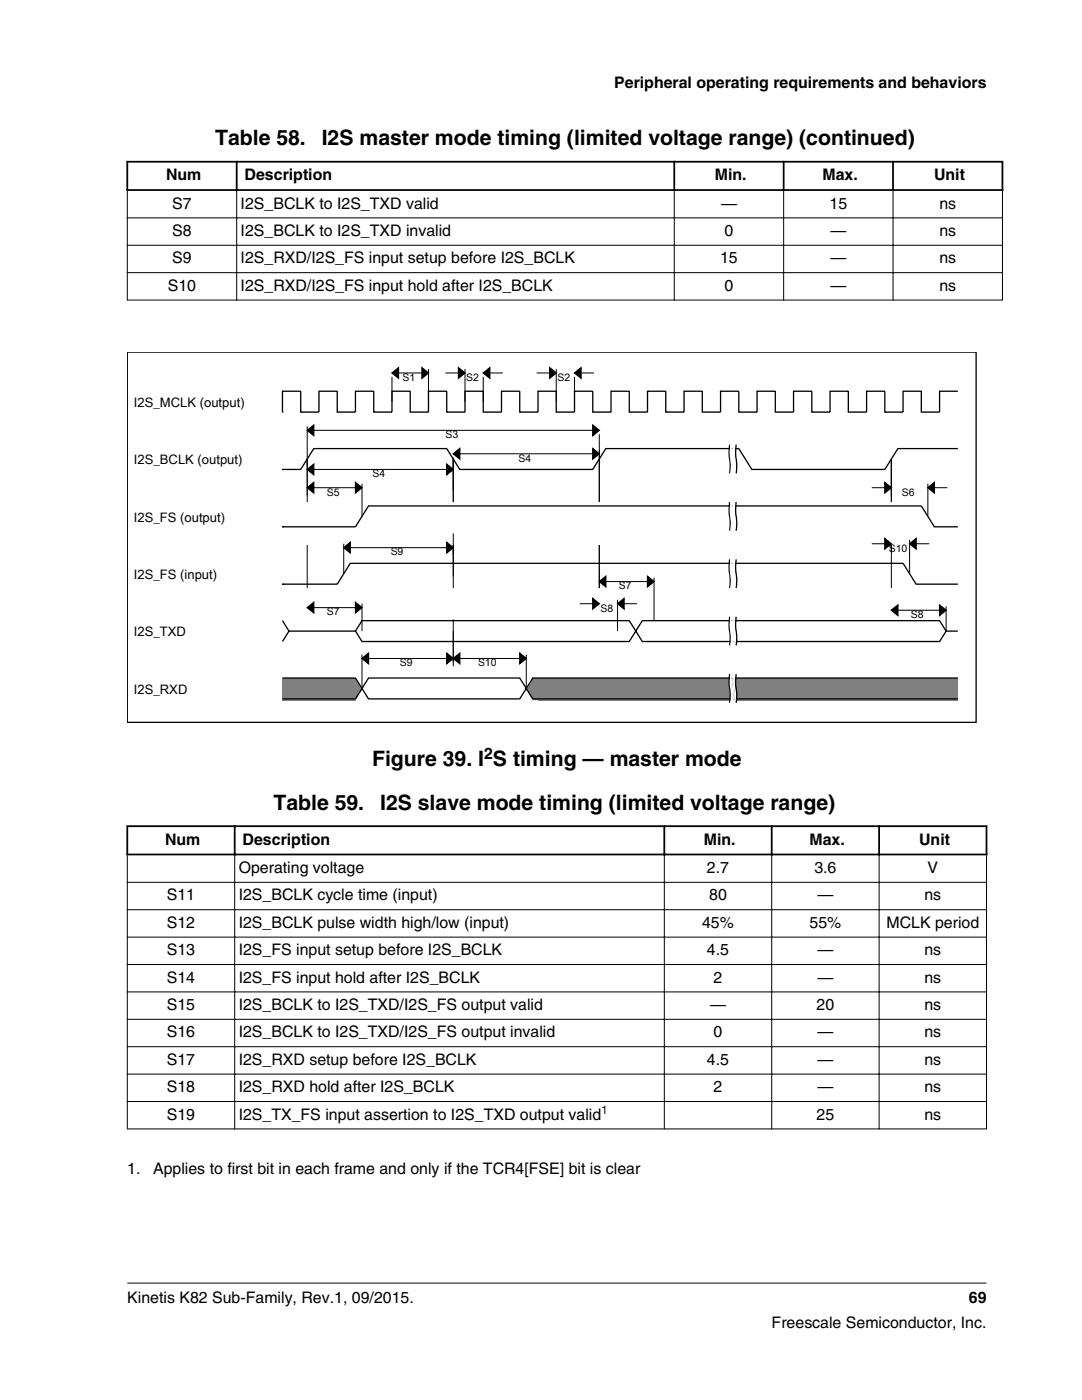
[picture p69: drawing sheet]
<svg xmlns="http://www.w3.org/2000/svg" width="216mm" height="279mm" viewBox="0 0 216 279" stroke-linecap="round" stroke-linejoin="round" font-family="sans-serif">
<defs><g id="words">
<g font-size="4.2">
<text x="42.9" y="29">Table 58.</text>
<text x="64.2" y="29">I2S master mode timing (limited voltage range) (continued)</text>
<text x="74.2" y="152.9">Figure 39. I S timing — master mode</text>
<text x="54.6" y="161.6">Table 59.</text>
<text x="75.8" y="161.6">I2S slave mode timing (limited voltage range)</text>
</g>
<g font-size="3.2">
<text x="122.6" y="17.5">Peripheral operating requirements and behaviors</text>
<text x="33.1" y="36">Num</text>
<text x="48.8" y="36">Description</text>
<text x="142.6" y="36">Min.</text>
<text x="164.1" y="36">Max.</text>
<text x="186.4" y="36">Unit</text>
<text x="34.4" y="41.6">S7</text>
<text x="48" y="41.6">I2S_BCLK to I2S_TXD valid</text>
<text x="143.9" y="41.6">—</text>
<text x="165.5" y="41.6">15</text>
<text x="187.4" y="41.6">ns</text>
<text x="34.4" y="47.1">S8</text>
<text x="48" y="47.1">I2S_BCLK to I2S_TXD invalid</text>
<text x="144.6" y="47.1">0</text>
<text x="165.7" y="47.1">—</text>
<text x="187.4" y="47.1">ns</text>
<text x="34.4" y="52.6">S9</text>
<text x="48" y="52.6">I2S_RXD/I2S_FS input setup before I2S_BCLK</text>
<text x="143.7" y="52.6">15</text>
<text x="165.7" y="52.6">—</text>
<text x="187.4" y="52.6">ns</text>
<text x="33.5" y="58">S10</text>
<text x="48" y="58">I2S_RXD/I2S_FS input hold after I2S_BCLK</text>
<text x="144.6" y="58">0</text>
<text x="165.7" y="58">—</text>
<text x="187.4" y="58">ns</text>
<text x="96.6" y="151.5">2</text>
<text x="32.9" y="168.6">Num</text>
<text x="48.4" y="168.6">Description</text>
<text x="140.4" y="168.6">Min.</text>
<text x="161.5" y="168.6">Max.</text>
<text x="183.4" y="168.6">Unit</text>
<text x="33.3" y="179.7">S11</text>
<text x="47.6" y="174.2">Operating voltage</text>
<text x="47.6" y="179.7">I2S_BCLK cycle time (input)</text>
<text x="141.1" y="174.2">2.7</text>
<text x="141.5" y="179.7">80</text>
<text x="162.5" y="174.2">3.6</text>
<text x="163.1" y="179.7">—</text>
<text x="184.5" y="179.7">ns</text>
<text x="185.1" y="174.2">V</text>
<text x="33.3" y="185.2">S12</text>
<text x="47.6" y="185.2">I2S_BCLK pulse width high/low (input)</text>
<text x="140.1" y="185.2">45%</text>
<text x="161.5" y="185.2">55%</text>
<text x="176.9" y="185.2">MCLK period</text>
<text x="33.3" y="190.6">S13</text>
<text x="47.6" y="190.6">I2S_FS input setup before I2S_BCLK</text>
<text x="141.1" y="190.6">4.5</text>
<text x="163.1" y="190.6">—</text>
<text x="184.5" y="190.6">ns</text>
<text x="33.3" y="196.1">S14</text>
<text x="47.6" y="196.1">I2S_FS input hold after I2S_BCLK</text>
<text x="142.4" y="196.1">2</text>
<text x="163.1" y="196.1">—</text>
<text x="184.5" y="196.1">ns</text>
<text x="33.3" y="201.6">S15</text>
<text x="47.6" y="201.6">I2S_BCLK to I2S_TXD/I2S_FS output valid</text>
<text x="141.7" y="201.6">—</text>
<text x="162.9" y="201.6">20</text>
<text x="184.5" y="201.6">ns</text>
<text x="33.3" y="207">S16</text>
<text x="47.6" y="207">I2S_BCLK to I2S_TXD/I2S_FS output invalid</text>
<text x="142.4" y="207">0</text>
<text x="163.1" y="207">—</text>
<text x="184.5" y="207">ns</text>
<text x="33.3" y="212.5">S17</text>
<text x="47.6" y="212.5">I2S_RXD setup before I2S_BCLK</text>
<text x="141.1" y="212.5">4.5</text>
<text x="163.1" y="212.5">—</text>
<text x="184.5" y="212.5">ns</text>
<text x="33.3" y="218">S18</text>
<text x="47.6" y="218">I2S_RXD hold after I2S_BCLK</text>
<text x="142.4" y="218">2</text>
<text x="163.1" y="218">—</text>
<text x="184.5" y="218">ns</text>
<text x="33.3" y="223.4">S19</text>
<text x="47.6" y="223.4">I2S_TX_FS input assertion to I2S_TXD output valid</text>
<text x="162.9" y="223.4">25</text>
<text x="184.5" y="223.4">ns</text>
<text x="25.4" y="234.2">1.</text>
<text x="30.5" y="234.2">Applies to first bit in each frame and only if the TCR4[FSE] bit is clear</text>
<text x="25.4" y="260">Kinetis K82 Sub-Family, Rev.1, 09/2015.</text>
<text x="193.3" y="260">69</text>
<text x="154" y="265">Freescale Semiconductor, Inc.</text>
</g>
<g font-size="2.6">
<text x="26.7" y="81.2">I2S_MCLK (output)</text>
<text x="26.7" y="92.6">I2S_BCLK (output)</text>
<text x="26.7" y="104.1">I2S_FS (output)</text>
<text x="26.7" y="115.5">I2S_FS (input)</text>
<text x="26.7" y="127">I2S_TXD</text>
<text x="26.7" y="138.4">I2S_RXD</text>
</g>
<text font-size="2.4" fill="#00f" x="120" y="222.4">1</text>
<g font-size="2.1">
<text x="80.3" y="76">S1</text>
<text x="93" y="76">S2</text>
<text x="111.3" y="76">S2</text>
<text x="88.9" y="87.4">S3</text>
<text x="74.3" y="95.2">S4</text>
<text x="103.5" y="92.1">S4</text>
<text x="65.2" y="98.9">S5</text>
<text x="179.9" y="98.9">S6</text>
<text x="78" y="110.9">S9</text>
<text x="177.3" y="110.1">S10</text>
<text x="123.5" y="117.6">S7</text>
<text x="65.2" y="122.8">S7</text>
<text x="119.8" y="122">S8</text>
<text x="181.8" y="123.3">S8</text>
<text x="79.8" y="133">S9</text>
<text x="95.4" y="133">S10</text>
</g>
</g></defs>
<path d="M25.2 32.3h175M25.2 37.9h175M25.4 32.1v6M47.2 32.1v6M134.5 32.1v6M156.4 32.1v6M178.2 32.1v6M200 32.1v6" fill="none" stroke="#000" stroke-width=".35"/>
<path d="M25.4 38.1v21.9M47.2 37.7v22.3M134.5 37.7v22.3M156.4 37.7v22.3M178.2 37.7v22.3M200 38.1v21.9M25.3 43.5h174.8M25.3 48.9h174.8M25.3 54.4h174.8M25.3 59.9h174.8" fill="none" stroke="#000" stroke-width=".2"/>
<path d="M25.4 70.3h169.4v73.9h-169.4z" fill="none" stroke="#000" stroke-width=".26"/>
<g fill="#808080">
<path d="M56.4 135.3h3.6v4.4h-3.6z"/>
<path d="M60 135.3h3.6v4.4h-3.6z"/>
<path d="M63.6 135.3h3.7v4.4h-3.7z"/>
<path d="M67.3 135.3h3.6v4.4h-3.6z"/>
<path d="M70.9 135.3l1.3 2.4-1.3 2z"/>
<path d="M106.3 135.3h1.1v4.4h-1.1l-1.3-2z"/>
<path d="M107.4 135.3h3.6v4.4h-3.6z"/>
<path d="M111 135.3h3.6v4.4h-3.6z"/>
<path d="M114.6 135.3h3.7v4.4h-3.7z"/>
<path d="M118.3 135.3h3.6v4.4h-3.6z"/>
<path d="M121.9 135.3h3.7v4.4h-3.7z"/>
<path d="M125.6 135.3h3.6v4.4h-3.6z"/>
<path d="M129.2 135.3h3.6v4.4h-3.6z"/>
<path d="M132.8 135.3h3.7v4.4h-3.7z"/>
<path d="M136.5 135.3h3.6v4.4h-3.6z"/>
<path d="M140.1 135.3h3.7v4.4h-3.7z"/>
<path d="M143.8 135.3h3.6v4.4h-3.6z"/>
<path d="M147.4 135.3h3.7v4.4h-3.7z"/>
<path d="M151.1 135.3h3.6v4.4h-3.6z"/>
<path d="M154.7 135.3h3.6v4.4h-3.6z"/>
<path d="M158.3 135.3h3.7v4.4h-3.7z"/>
<path d="M162 135.3h3.6v4.4h-3.6z"/>
<path d="M165.6 135.3h3.7v4.4h-3.7z"/>
<path d="M169.3 135.3h3.6v4.4h-3.6z"/>
<path d="M172.9 135.3h3.7v4.4h-3.7z"/>
<path d="M176.6 135.3h3.6v4.4h-3.6z"/>
<path d="M180.2 135.3h3.6v4.4h-3.6z"/>
<path d="M183.8 135.3h3.7v4.4h-3.7z"/>
<path d="M187.5 135.3h3.6v4.4h-3.6z"/>
</g>
<g fill="none" stroke="#000" stroke-width=".26">
<path d="M78.2 74.4l1.3-1v2.1zM84.2 73.4l1.3 1-1.3 1.1zM91.5 73.4l1.3 1-1.3 1.1zM96.4 74.4l1.3-1v2.1zM109.7 73.4l1.3 1-1.3 1.1zM114.6 74.4l1.3-1v2.1zM191.1 78.1h-3.6v4.1h-3.7v-4.1h-3.6v4.1h-3.6v-4.1h-3.7v4.1h-3.6v-4.1h-3.7v4.1h-3.6v-4.1h-3.7v4.1h-3.6v-4.1h-3.6v4.1h-3.7v-4.1h-3.6v4.1h-3.7v-4.1h-3.6v4.1h-3.7v-4.1h-3.6v4.1h-3.6v-4.1h-3.7v4.1h-3.6v-4.1h-3.7v4.1h-3.6v-4.1h-3.6v4.1h-3.7v-4.1h-3.6v4.1h-3.7v-4.1h-3.6v4.1h-3.7v-4.1h-3.6v4.1h-3.6v-4.1h-3.7v4.1h-3.6v-4.1h-3.7v4.1h-3.6v-4.1h-3.7v4.1h-3.6v-4.1h-3.6v4.1M56.4 82.2h.1M56.4 93.7h.1M61.3 85.9l1.3-1.1v2.1zM61.3 93.7l1.3-1.1v2.1zM61.3 97.3l1.3-1v2.1z"/>
<path d="M70.9 96.3l1.3 1-1.3 1.1zM89.1 92.6l1.3 1.1-1.3 1zM90.4 90.6l1.3-1.1v2.1zM118.3 84.8l1.3 1.1-1.3 1zM118.3 89.5l1.3 1.1-1.3 1zM145.6 88.7v.2a10 10 0 0 0 .1 3.5l-.1 2.1M146.9 88.7v.2a10 10 0 0 0 .1 3.5l-.1 2.1M176.6 96.3l1.3 1-1.3 1.1zM185.1 97.3l1.3-1v2.1zM191.1 89.5h-11.9l-2.6 4.2h-26.6l-2.6-4.2h-26.5l-2.6 4.2h-26.6l-2.6-4.2h-26.5l-2.6 4.2h-3.6M56.4 105.1h.1M56.4 105.1h14.5l2.6-4.1h110.3l2.6 4.1h4.7"/>
<path d="M56.4 116.6h.1M56.4 116.6h10.9l2.6-4.2h110.3l2.6 4.2h8.3M68.6 109.3l1.3-1v2zM89.1 108.3l1.3 1-1.3 1zM118.3 119.4l1.3 1.1-1.3 1zM119.6 116.1l1.3-1.1v2.1zM129.2 115l1.3 1.1-1.3 1zM145.6 100.2v.1a10 10 0 0 0 .1 3.5l-.1 2.1M145.6 111.6v.2a10 10 0 0 0 .1 3.4l-.1 2.2M146.9 100.2v.1a10 10 0 0 0 .1 3.5l-.1 2.1M146.9 111.6v.2a10 10 0 0 0 .1 3.4l-.1 2.2M176.6 107.5l1.3 1-1.3 1.1z"/>
<path d="M181.5 108.5l1.3-1v2.1zM56.4 135.3h14.5l2.6 4.2h30.2l2.6-4.2h84.8M56.4 139.5h14.5l2.6-4.2h30.2l2.6 4.2h84.8M56.4 123.9l1.3 2M61.3 121.3l1.3-1.1v2.1zM70.9 120.2l1.3 1.1-1.3 1zM70.9 125.9h-13.2l-1.3 2.1M70.9 125.9l1.3 2.1h53.4l2.6-4.1h59.3l1.3 2M70.9 125.9l1.3-2h53.4l2.6 4.1h59.3l1.3-2.1h2.3M72.2 131.4l1.3-1v2.1zM89.1 130.4l1.3 1-1.3 1.1zM90.4 131.4l1.3-1v2.1z"/>
<path d="M103.7 130.4l1.3 1-1.3 1.1zM123.2 120.5l1.3-1.1v2.1zM145.6 123.1v.1a10 10 0 0 0 .1 3.5l-.1 2.1M145.6 134.5v.2a10 10 0 0 0 .1 3.4l-.1 2.2M146.9 123.1v.1a10 10 0 0 0 .1 3.5l-.1 2.1M146.9 134.5v.2a10 10 0 0 0 .1 3.4l-.1 2.2M177.9 121.8l1.3-1.1v2.1zM187.5 120.7l1.3 1.1-1.3 1z"/>
</g>
<g fill="#000">
<path d="M78.2 74.4l1.3-1v2.1zM84.2 73.4l1.3 1-1.3 1.1zM91.5 73.4l1.3 1-1.3 1.1zM96.4 74.4l1.3-1v2.1zM109.7 73.4l1.3 1-1.3 1.1zM114.6 74.4l1.3-1v2.1zM61.3 85.9l1.3-1.1v2.1zM61.3 93.7l1.3-1.1v2.1zM61.3 97.3l1.3-1v2.1zM70.9 96.3l1.3 1-1.3 1.1zM89.1 92.6l1.3 1.1-1.3 1zM90.4 90.6l1.3-1.1v2.1z"/>
<path d="M118.3 84.8l1.3 1.1-1.3 1zM118.3 89.5l1.3 1.1-1.3 1zM176.6 96.3l1.3 1-1.3 1.1zM185.1 97.3l1.3-1v2.1zM68.6 109.3l1.3-1v2zM89.1 108.3l1.3 1-1.3 1zM119.6 116.1l1.3-1.1v2.1zM129.2 115l1.3 1.1-1.3 1zM176.6 107.5l1.3 1-1.3 1.1zM181.5 108.5l1.3-1v2.1zM61.3 121.3l1.3-1.1v2.1zM70.9 120.2l1.3 1.1-1.3 1z"/>
<path d="M72.2 131.4l1.3-1v2.1zM89.1 130.4l1.3 1-1.3 1.1zM90.4 131.4l1.3-1v2.1zM103.7 130.4l1.3 1-1.3 1.1zM118.3 119.4l1.3 1.1-1.3 1zM123.2 120.5l1.3-1.1v2.1zM177.9 121.8l1.3-1.1v2.1zM187.5 120.7l1.3 1.1-1.3 1z"/>
</g>
<g fill="none" stroke="#000" stroke-width=".2" stroke-dasharray="8.6" stroke-linecap="butt">
<path d="M78.2 75.2v5M85.5 73.7v6.5M92.8 73.7v6.5M96.4 75.2v5M111 73.7v6.5M114.6 75.2v5M61.3 85.1v6.5M61.3 92.9v-1.3M61.3 91.6v7.3M61.3 91.6v31.2M72.2 96.6v6.5M90.4 94.5v-2.9"/>
<path d="M90.4 91.3v.3M90.4 91.6v19.3M90.4 91.6v41.4M119.6 86.7v4.9M119.6 89.8v1.8M119.6 91.6v26M119.6 91.6v30.4M177.9 91.6v7.3M177.9 91.6v18.5M177.9 91.6v31.7M185.1 96.6v6.5M68.6 108.5v6"/>
<path d="M123.2 119.7v6.2M130.5 115.3v10.6M181.5 107.7v6.8M72.2 120.5v5.4M72.2 130.6v6.8M90.4 132.2v-40.6M105 130.6v6.8M188.8 121v4.9"/>
</g>
<g fill="none" stroke="#000" stroke-width=".2">
<path d="M78.2 74.4h7.3M88.9 74.4h3.9M96.4 74.4h3.9M107.1 74.4h3.9M114.6 74.4h3.9M61.3 85.9h58.3M61.3 93.7h29.1M61.3 97.3h10.9M90.4 90.6h29.2M174 97.3h3.9M185.1 97.3h3.9M68.6 109.3h21.8"/>
<path d="M119.6 116.1h10.9M174 108.5h3.9M181.5 108.5h3.9M61.3 121.3h10.9M72.2 131.4h32.8M115.7 120.5h3.9M123.2 120.5h3.9M177.9 121.8h10.9"/>
</g>
<g fill="none" stroke="#fff" stroke-width=".26">
<path d="M145.9 88.7l-.1 .2a10 10 0 0 0 .2 3.5l-.1 2.1M146.1 88.7v.2a10 10 0 0 0 .1 3.5l-.1 2.1M146.4 88.7v.2a10 10 0 0 0 .1 3.5l-.1 2.1M146.6 88.7v.2a10 10 0 0 0 .1 3.5l-.1 2.1M145.9 100.2l-.1 .1a10 10 0 0 0 .2 3.5l-.1 2.1M145.9 111.6l-.1 .2a10 10 0 0 0 .2 3.4l-.1 2.2M146.1 100.2v.1a10 10 0 0 0 .1 3.5l-.1 2.1M146.1 111.6v.2a10 10 0 0 0 .1 3.4l-.1 2.2M146.4 100.2v.1a10 10 0 0 0 .1 3.5l-.1 2.1M146.4 111.6v.2a10 10 0 0 0 .1 3.4l-.1 2.2M146.6 100.2v.1a10 10 0 0 0 .1 3.5l-.1 2.1M146.6 111.6v.2a10 10 0 0 0 .1 3.4l-.1 2.2"/>
<path d="M145.9 123.1l-.1 .1a10 10 0 0 0 .2 3.5l-.1 2.1M145.9 134.5l-.1 .2a10 10 0 0 0 .2 3.4l-.1 2.2M146.1 123.1v.1a10 10 0 0 0 .1 3.5l-.1 2.1M146.1 134.5v.2a10 10 0 0 0 .1 3.4l-.1 2.2M146.4 123.1v.1a10 10 0 0 0 .1 3.5l-.1 2.1M146.4 134.5v.2a10 10 0 0 0 .1 3.4l-.1 2.2M146.6 123.1v.1a10 10 0 0 0 .1 3.5l-.1 2.1M146.6 134.5v.2a10 10 0 0 0 .1 3.4l-.1 2.2"/>
</g>
<g fill="#fff">
<path d="M25.4 158h171.4v69.2h-171.4z" fill-rule="evenodd"/>
<path d="M25.6 165.1h21.1v5.3h-21.1z" fill-rule="evenodd"/>
<path d="M47 165.1h85.4v5.3h-85.4z" fill-rule="evenodd"/>
<path d="M132.7 165.1h21.1v5.3h-21.1z" fill-rule="evenodd"/>
<path d="M154.2 165.1h21v5.3h-21z" fill-rule="evenodd"/>
<path d="M175.6 165.1h21.1v5.3h-21.1z" fill-rule="evenodd"/>
<path d="M25.5 170.7h21.2v5.3h-21.2z" fill-rule="evenodd"/>
<path d="M46.9 170.7h85.6v5.3h-85.6z" fill-rule="evenodd"/>
<path d="M132.6 170.7h21.3v5.3h-21.3z" fill-rule="evenodd"/>
<path d="M154.1 170.7h21.2v5.3h-21.2z" fill-rule="evenodd"/>
<path d="M175.5 170.7h21.3v5.3h-21.3z" fill-rule="evenodd"/>
<path d="M25.5 176.2h21.2v5.3h-21.2z" fill-rule="evenodd"/>
<path d="M46.9 176.2h85.6v5.3h-85.6z" fill-rule="evenodd"/>
<path d="M132.6 176.2h21.3v5.3h-21.3z" fill-rule="evenodd"/>
<path d="M154.1 176.2h21.2v5.3h-21.2z" fill-rule="evenodd"/>
<path d="M175.5 176.2h21.3v5.3h-21.3z" fill-rule="evenodd"/>
<path d="M25.5 181.6h21.2v5.3h-21.2z" fill-rule="evenodd"/>
<path d="M46.9 181.6h85.6v5.3h-85.6z" fill-rule="evenodd"/>
<path d="M132.6 181.6h21.3v5.3h-21.3z" fill-rule="evenodd"/>
<path d="M154.1 181.6h21.2v5.3h-21.2z" fill-rule="evenodd"/>
<path d="M175.5 181.6h21.3v5.3h-21.3z" fill-rule="evenodd"/>
<path d="M25.5 187.1h21.2v5.3h-21.2z" fill-rule="evenodd"/>
<path d="M46.9 187.1h85.6v5.3h-85.6z" fill-rule="evenodd"/>
<path d="M132.6 187.1h21.3v5.3h-21.3z" fill-rule="evenodd"/>
<path d="M154.1 187.1h21.2v5.3h-21.2z" fill-rule="evenodd"/>
<path d="M175.5 187.1h21.3v5.3h-21.3z" fill-rule="evenodd"/>
<path d="M25.5 192.6h21.2v5.3h-21.2z" fill-rule="evenodd"/>
<path d="M46.9 192.6h85.6v5.3h-85.6z" fill-rule="evenodd"/>
<path d="M132.6 192.6h21.3v5.3h-21.3z" fill-rule="evenodd"/>
<path d="M154.1 192.6h21.2v5.3h-21.2z" fill-rule="evenodd"/>
<path d="M175.5 192.6h21.3v5.3h-21.3z" fill-rule="evenodd"/>
<path d="M25.5 198h21.2v5.3h-21.2z" fill-rule="evenodd"/>
<path d="M46.9 198h85.6v5.3h-85.6z" fill-rule="evenodd"/>
<path d="M132.6 198h21.3v5.3h-21.3z" fill-rule="evenodd"/>
<path d="M154.1 198h21.2v5.3h-21.2z" fill-rule="evenodd"/>
<path d="M175.5 198h21.3v5.3h-21.3z" fill-rule="evenodd"/>
<path d="M25.5 203.5h21.2v5.3h-21.2z" fill-rule="evenodd"/>
<path d="M46.9 203.5h85.6v5.3h-85.6z" fill-rule="evenodd"/>
<path d="M132.6 203.5h21.3v5.3h-21.3z" fill-rule="evenodd"/>
<path d="M154.1 203.5h21.2v5.3h-21.2z" fill-rule="evenodd"/>
<path d="M175.5 203.5h21.3v5.3h-21.3z" fill-rule="evenodd"/>
<path d="M25.5 209h21.2v5.3h-21.2z" fill-rule="evenodd"/>
<path d="M46.9 209h85.6v5.3h-85.6z" fill-rule="evenodd"/>
<path d="M132.6 209h21.3v5.3h-21.3z" fill-rule="evenodd"/>
<path d="M154.1 209h21.2v5.3h-21.2z" fill-rule="evenodd"/>
<path d="M175.5 209h21.3v5.3h-21.3z" fill-rule="evenodd"/>
<path d="M25.5 214.5h21.2v5.2h-21.2z" fill-rule="evenodd"/>
<path d="M46.9 214.5h85.6v5.2h-85.6z" fill-rule="evenodd"/>
<path d="M132.6 214.5h21.3v5.2h-21.3z" fill-rule="evenodd"/>
<path d="M154.1 214.5h21.2v5.2h-21.2z" fill-rule="evenodd"/>
<path d="M175.5 214.5h21.3v5.2h-21.3z" fill-rule="evenodd"/>
<path d="M25.5 219.9h21.2v5.3h-21.2z" fill-rule="evenodd"/>
<path d="M46.9 219.9h85.6v5.3h-85.6z" fill-rule="evenodd"/>
<path d="M132.6 219.9h21.3v5.3h-21.3z" fill-rule="evenodd"/>
<path d="M154.1 219.9h21.2v5.3h-21.2z" fill-rule="evenodd"/>
<path d="M175.5 219.9h21.3v5.3h-21.3z" fill-rule="evenodd"/>
</g>
<path d="M25.2 164.9h171.8M25.2 170.5h171.8M25.4 164.7v6M46.8 164.7v6M132.6 164.7v6M154 164.7v6M175.4 164.7v6M196.8 164.7v6" fill="none" stroke="#000" stroke-width=".35"/>
<g fill="none" stroke="#000" stroke-width=".2">
<path d="M25.3 176.1h171.6M25.4 170.7v54.7M46.8 170.3v55.1M132.6 170.3v55.1M154 170.3v55.1M175.4 170.3v55.1M196.8 170.7v54.7M25.3 181.6h171.6M25.3 187h171.6M25.3 192.5h171.6M25.3 198h171.6M25.3 203.4h171.6"/>
<path d="M25.3 208.9h171.6M25.3 214.4h171.6M25.3 219.8h171.6M25.3 225.3h171.6M25.4 256.1h171.4"/>
</g>
<use href="#words"/>
</svg>
